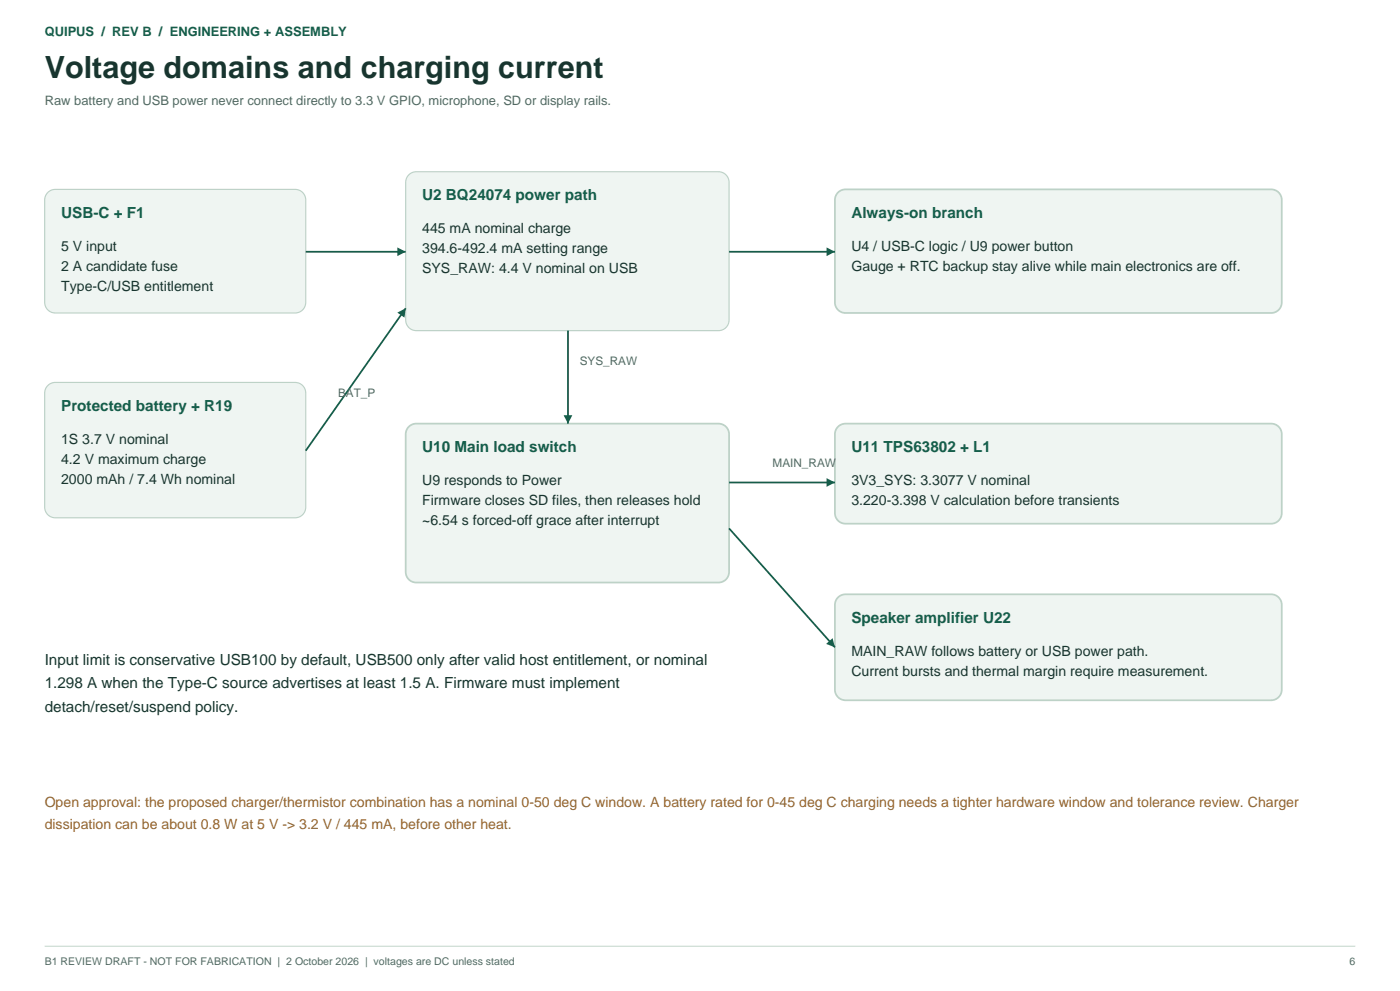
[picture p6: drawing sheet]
<svg xmlns="http://www.w3.org/2000/svg" width="420mm" height="297mm" viewBox="0 0 420 297" stroke-linecap="round" stroke-linejoin="round" font-family="sans-serif">
<defs><g id="words">
<text font-size="9.2" fill="#18352f" x="13.4" y="23.3">Voltage domains and charging current</text>
<g font-size="4.6" fill="#135f4b">
<text x="126.6" y="59.9">U2 BQ24074 power path</text>
<text x="18.3" y="65.2">USB-C + F1</text>
<text x="255.4" y="65.2">Always-on branch</text>
<text x="18.3" y="123.1">Protected battery + R19</text>
<text x="126.6" y="135.4">U10 Main load switch</text>
<text x="255.4" y="135.4">U11 TPS63802 + L1</text>
<text x="255.4" y="186.6">Speaker amplifier U22</text>
</g>
<g font-size="4.6" fill="#18352f">
<text x="13.4" y="199.3">Input limit is conservative USB100 by default, USB500 only after valid host entitlement, or nominal</text>
<text x="13.4" y="206.3">1.298 A when the Type-C source advertises at least 1.5 A. Firmware must implement</text>
<text x="13.4" y="213.4">detach/reset/suspend policy.</text>
</g>
<g font-size="4.2" fill="#18352f">
<text x="126.6" y="69.8">445 mA nominal charge</text>
<text x="18.3" y="75.1">5 V input</text>
<text x="126.6" y="75.8">394.6-492.4 mA setting range</text>
<text x="255.4" y="75.1">U4 / USB-C logic / U9 power button</text>
<text x="18.3" y="81.1">2 A candidate fuse</text>
<text x="126.6" y="81.8">SYS_RAW: 4.4 V nominal on USB</text>
<text x="255.4" y="81.1">Gauge + RTC backup stay alive while main electronics are off.</text>
<text x="18.3" y="87.1">Type-C/USB entitlement</text>
<text x="18.3" y="133">1S 3.7 V nominal</text>
<text x="18.3" y="139">4.2 V maximum charge</text>
<text x="18.3" y="145">2000 mAh / 7.4 Wh nominal</text>
<text x="126.6" y="145.3">U9 responds to Power</text>
<text x="255.4" y="145.3">3V3_SYS: 3.3077 V nominal</text>
<text x="126.6" y="151.3">Firmware closes SD files, then releases hold</text>
<text x="255.4" y="151.3">3.220-3.398 V calculation before transients</text>
<text x="126.6" y="157.3">~6.54 s forced-off grace after interrupt</text>
<text x="255.4" y="196.5">MAIN_RAW follows battery or USB power path.</text>
<text x="255.4" y="202.5">Current bursts and thermal margin require measurement.</text>
</g>
<g font-size="4.2" fill="#956127">
<text x="13.4" y="242">Open approval: the proposed charger/thermistor combination has a nominal 0-50 deg C window. A battery rated for 0-45 deg C charging needs a tighter hardware window and tolerance review. Charger</text>
<text x="13.4" y="248.3">dissipation can be about 0.8 W at 5 V -&gt; 3.2 V / 445 mA, before other heat.</text>
</g>
<text font-size="3.9" fill="#135f4b" x="13.4" y="10.9">QUIPUS / REV B / ENGINEERING + ASSEMBLY</text>
<text font-size="3.9" fill="#556961" x="13.4" y="31.4">Raw battery and USB power never connect directly to 3.3 V GPIO, microphone, SD or display rails.</text>
<g font-size="3.5" fill="#556961">
<text x="173.9" y="109.5">SYS_RAW</text>
<text x="101.4" y="119">BAT_P</text>
<text x="231.8" y="140">MAIN_RAW</text>
</g>
<g font-size="3.2" fill="#556961">
<text x="13.4" y="289.2">B1 REVIEW DRAFT - NOT FOR FABRICATION | 2 October 2026 | voltages are DC unless stated</text>
<text x="404.8" y="289.2">6</text>
</g>
</g></defs>
<path d="M13.4 283.6h393.2" fill="none" stroke="#cbdbd2" stroke-width=".35"/>
<g fill="#eff5f2" stroke="#bdd2c7" stroke-width=".35">
<path d="M14.3 57.7a3.2 3.2 0 0 1 2.3-.9h71.9a3.2 3.2 0 0 1 3.2 3.1v30.7a3.2 3.2 0 0 1-3.2 3.2h-71.9a3.2 3.2 0 0 1-3.2-3.2v-30.7a3.2 3.2 0 0 1 .9-2.2z" fill-rule="evenodd"/>
<path d="M122.6 52.4a3.2 3.2 0 0 1 2.3-.9h90.6a3.2 3.2 0 0 1 3.2 3.1v41.3a3.2 3.2 0 0 1-3.2 3.2h-90.6a3.2 3.2 0 0 1-3.2-3.2v-41.3a3.2 3.2 0 0 1 .9-2.2z" fill-rule="evenodd"/>
<path d="M14.3 115.5a3.2 3.2 0 0 1 2.3-.9h71.9a3.2 3.2 0 0 1 3.2 3.2v34.2a3.2 3.2 0 0 1-3.2 3.2h-71.9a3.2 3.2 0 0 1-3.2-3.2v-34.2a3.2 3.2 0 0 1 .9-2.3z" fill-rule="evenodd"/>
</g>
<path d="M91.7 75.5h30" fill="none" stroke="#135f4b" stroke-width=".53"/>
<path d="M119.2 74.2l2.5 1.3-2.5 1.3z" fill="#135f4b"/>
<path d="M121.7 92.4l-30 42.7" fill="none" stroke="#135f4b" stroke-width=".53"/>
<path d="M119.2 93.7l2.5-1.3-.4 2.8z" fill="#135f4b"/>
<path d="M251.4 57.7a3.2 3.2 0 0 1 2.2-.9h127.8a3.2 3.2 0 0 1 3.1 3.1v30.7a3.2 3.2 0 0 1-3.1 3.2h-127.8a3.2 3.2 0 0 1-3.1-3.2v-30.7a3.2 3.2 0 0 1 .9-2.2z" fill-rule="evenodd" fill="#eff5f2" stroke="#bdd2c7" stroke-width=".53"/>
<path d="M218.7 75.5h31.8" fill="none" stroke="#135f4b" stroke-width=".53"/>
<path d="M248 74.2l2.5 1.3-2.5 1.3z" fill="#135f4b"/>
<path d="M122.6 127.9a3.2 3.2 0 0 1 2.3-.9h90.6a3.2 3.2 0 0 1 3.2 3.1v41.3a3.2 3.2 0 0 1-3.2 3.2h-90.6a3.2 3.2 0 0 1-3.2-3.2v-41.3a3.2 3.2 0 0 1 .9-2.2z" fill-rule="evenodd" fill="#eff5f2" stroke="#bdd2c7" stroke-width=".53"/>
<path d="M170.4 99.1v27.9" fill="none" stroke="#135f4b" stroke-width=".53"/>
<path d="M169.1 124.5h2.6l-1.3 2.5z" fill="#135f4b"/>
<path d="M251.4 127.9a3.2 3.2 0 0 1 2.2-.9h127.8a3.2 3.2 0 0 1 3.1 3.1v23.7a3.2 3.2 0 0 1-3.1 3.1h-127.8a3.2 3.2 0 0 1-3.1-3.1v-23.7a3.2 3.2 0 0 1 .9-2.2z" fill-rule="evenodd" fill="#eff5f2" stroke="#bdd2c7" stroke-width=".53"/>
<path d="M218.7 144.6h31.8" fill="none" stroke="#135f4b" stroke-width=".53"/>
<path d="M248 143.3l2.5 1.3-2.5 1.3z" fill="#135f4b"/>
<path d="M251.4 179a3.2 3.2 0 0 1 2.2-.9h127.8a3.2 3.2 0 0 1 3.1 3.2v25.4a3.2 3.2 0 0 1-3.1 3.2h-127.8a3.2 3.2 0 0 1-3.1-3.2v-25.4a3.2 3.2 0 0 1 .9-2.3z" fill-rule="evenodd" fill="#eff5f2" stroke="#bdd2c7" stroke-width=".53"/>
<path d="M218.7 158.4l31.8 35.6" fill="none" stroke="#135f4b" stroke-width=".53"/>
<path d="M247.8 193l2-1.7 .7 2.7z" fill="#135f4b"/>
<use href="#words"/>
</svg>
